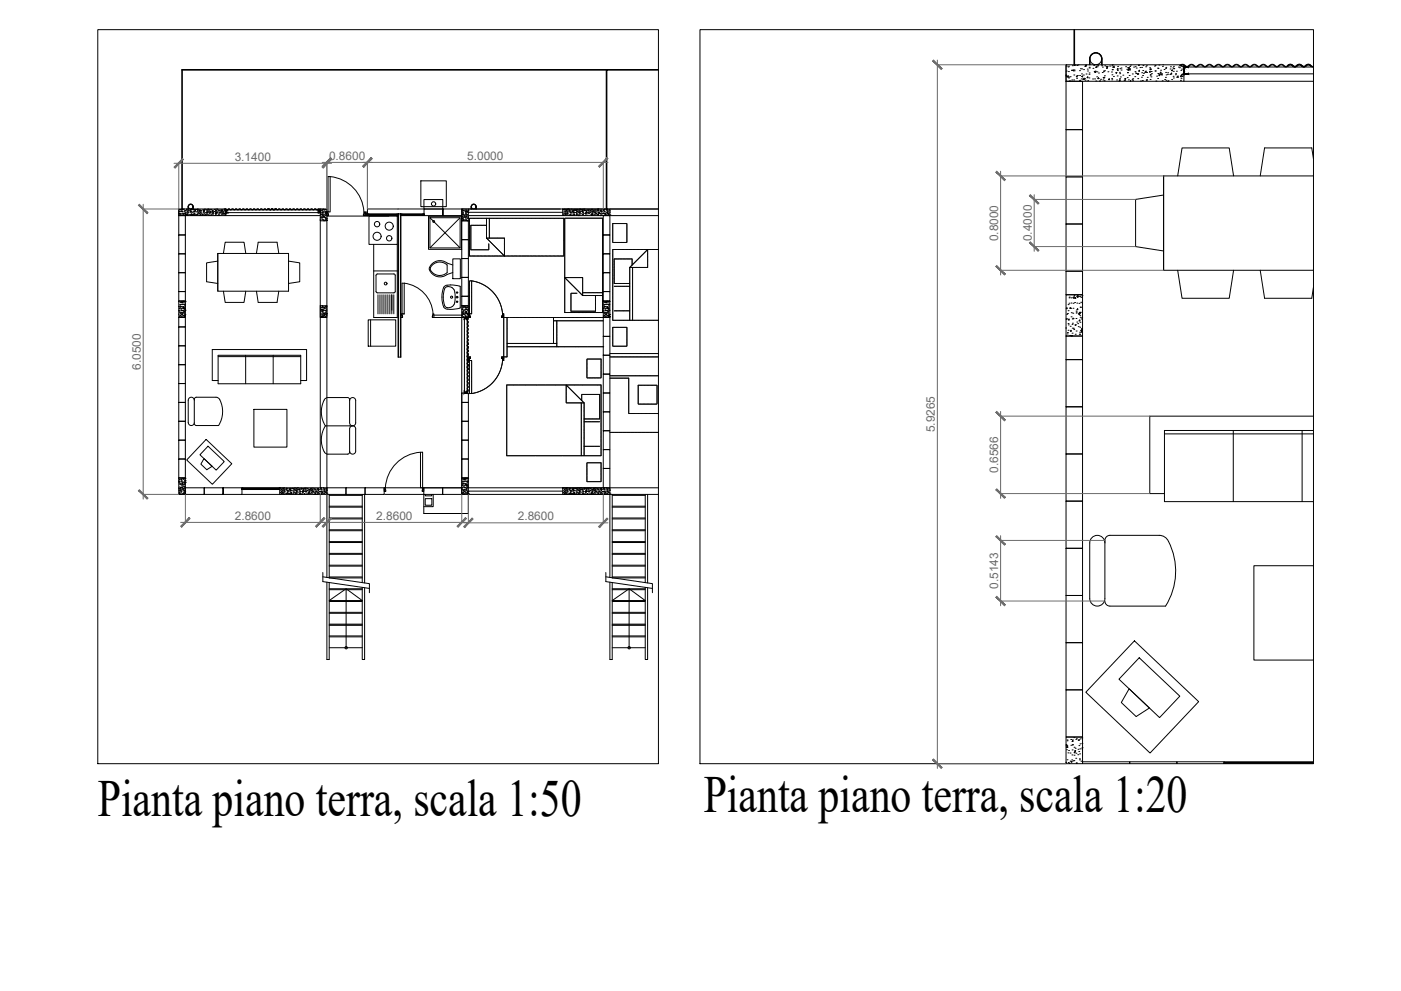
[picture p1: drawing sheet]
<svg xmlns="http://www.w3.org/2000/svg" width="594mm" height="420mm" viewBox="0 0 594 420" stroke-linecap="round" stroke-linejoin="round" font-family="sans-serif">
<defs><g id="words">
<g font-size="22.1">
<text x="41.5" y="345.8">Pianta piano terra, scala 1:50</text>
<text x="298.4" y="344.2">Pianta piano terra, scala 1:20</text>
</g>
<g font-size="5" fill="#696969">
<text x="99.5" y="68.2">3.1400</text>
<text x="139.5" y="67.8">0.8600</text>
<text x="198.1" y="67.8">5.0000</text>
<text x="423.2" y="102.3" transform="rotate(-90 423.2 102.3)">0.8000</text>
<text x="437.5" y="102.2" transform="rotate(-90 437.5 102.2)">0.4000</text>
<text x="59.7" y="156.8" transform="rotate(-90 59.7 156.8)">6.0500</text>
<text x="396.4" y="183.3" transform="rotate(-90 396.4 183.3)">5.9265</text>
<text x="423.2" y="200.5" transform="rotate(-90 423.2 200.5)">0.6566</text>
<text x="99.6" y="220.4">2.8600</text>
<text x="159.6" y="220.4">2.8600</text>
<text x="219.6" y="220.6">2.8600</text>
<text x="423.2" y="249.7" transform="rotate(-90 423.2 249.7)">0.5143</text>
</g>
</g></defs>
<!-- layer: A-FLOR-FTPT -->
<path d="M455.5 12.6v14.9M257.2 29.6h-180v59M279.2 29.6h-22v59" fill="none" stroke="#000" stroke-width=".7"/>
<!-- layer: A-FURN -->
<g fill="none" stroke="#000" stroke-width=".42">
<path d="M462 27.5a5.1 5.1 0 0 1 .6-4.2 2.65 2.65 0 0 1 2.9-.8 2.65 2.65 0 0 1 1.8 2.5v2.5M467.2 25v2.5M467.2 25a2.5 2.5 0 0 0-2.5-2.5 2.5 2.5 0 0 0-2.5 2.5v2.5M502 34.5h55M178.5 76.7h10.7v10.9h-10.7zM493.4 74.6v40h63.6M493.4 74.6v40M493.4 74.6h63.6M499.4 74.6l1.8-11.9h20l1.9 11.9M557 67.3l-.8-4.6h-20l-1.8 11.9M79.8 87.6a1.06 1.06 0 0 1 1-1.1 1.06 1.06 0 0 1 1.1 1.1v1M79.8 87.6v1"/>
<path d="M79.8 87.6a1 1 0 0 1 1-1 1 1 0 0 1 1 1M81.8 87.6v1M95.8 91.4h40M135.8 92.8v114M138.6 92.8v114M138.8 91.6h26M155.8 91.4h13.2M155.8 88.6h24M156.5 91.6h12v12h-12zM169.8 91.4h10M179.8 84.6h8v4h-8zM181.7 91.7h14v14h-14z"/>
<path d="M182.3 92.3h12.8v12.8h-12.8zM182.3 92.3l12.8 12.8M195.1 92.3l-12.8 12.8M198.6 88.6h58.6M198.6 90h40M198.8 91.4h39.8M199.8 87.6v1M199.8 87.6a1.06 1.06 0 0 1 1.1-1.1 1.06 1.06 0 0 1 1 1.1v1M199.9 87.6a1 1 0 0 1 1-1 1 1 0 0 1 1 1M201.9 87.6v1M258.6 91.4h20.6M258.6 88.6h20.6"/>
<path d="M493.4 82.7l-11.9 1.8v20l11.9 1.9M92.3 107.5h30.1v16h-30.1zM92.3 110.7l-4.7 .7v8l4.7 .8M92.3 107.5v16M94.7 107.5l.8-4.8h8l.7 4.8M108.7 107.5l.8-4.8h8l.7 4.8M122.4 110.7l4.7 .7v8l-4.7 .8M158.5 103.6v31h10v-31M158.5 114.9h10M159.6 116.3h7.8v7.7h-7.8zM183.3 112.4a4.5 4.5 0 0 1 6.3 0v3.1a4.3 4.3 0 0 1-7.1-1.6zM192 112.4l-2.4-.8a4.6 4.6 0 0 0-7.5 2.8 4.9 4.9 0 0 0 7.5 1.9l2.4-.7"/>
<path d="M192 109.8h3.2v8.4h-3.2zM499.4 114.6l1.8 11.9h20l1.9-11.9M534.4 114.6l1.8 11.9h20l.8-4.7M94.7 123.5l.8 4.7h8l.7-4.7M108.7 123.5l.8 4.7h8l.7-4.7M156.1 135.6h11.7v11.2h-11.7zM157.1 135.6v11.2M160.3 125v8.1M161.1 125v8.1M162 125v8.1M162.8 125v8.1M163.6 125v8.1"/>
<path d="M164.5 125v8.1M165.3 125v8.1M166.1 125v8.1M167 125v8.1M170.5 120.1h.9v13h-.9zM188 126l.5 3.5M188.5 122.5l-.5 3.5M188.5 122.5a2.39 2.39 0 0 1 2.4-.9 2.39 2.39 0 0 1 1.8 1.7 8.5 8.5 0 0 1-.7 6.5 2.19 2.19 0 0 1-3.5-.3M195.2 121.5a8.7 8.7 0 0 0-6.8 0 10.2 10.2 0 0 0 .2 9.2 9.8 9.8 0 0 0 6.6-.3v-8.9M195.8 134.6v72M92.5 150.6h35v12.1h-35zM92.5 151.2h35"/>
<path d="M104.2 150.6v12.1M115.8 150.6v12.1M82.4 169.7a1.29 1.29 0 0 0-1.3-1.3 1.29 1.29 0 0 0-1.3 1.3v9.4a1.28 1.28 0 0 0 1.3 1.3 1.28 1.28 0 0 0 1.3-1.3v-9.8l.2-.6 .7-.3 9.1 .2a10.1 10.1 0 0 1 .3 11.8h-9.5l-.6-.2-.2-.6M92.5 161.3h-2.5v-13.1h40v13.1h-2.5M107.7 173.6h14v16h-14zM148.2 179.3v-9.9l-.2-.6-.6-.2-9.1 .1a10.1 10.1 0 0 0-.3 11.8M148.3 169.8a1.29 1.29 0 0 1 1.2-1.2 1.29 1.29 0 0 1 1.3 1.2v9.5a1.28 1.28 0 0 1-1.3 1.3 1.28 1.28 0 0 1-1.2-1.3M557 176.4h-69.5v32.9h6.3M86.5 194.4l3.4 3.3-2.2 1.5-2.5-2.4zM87.4 186.3l10.9 10.3-8.2 8.7-10.9-10.3zM88.2 189.2l6.9 6.5-3.4 3.6-6.9-6.5zM138 180.6h11.5"/>
<path d="M138 180.6a10.1 10.1 0 0 0 .3 11.8l9.1 .2 .6-.3 .2-.6v-9.9M148.3 181.8a1.28 1.28 0 0 1 1.2-1.2 1.28 1.28 0 0 1 1.3 1.2v9.5a1.29 1.29 0 0 1-1.3 1.2 1.29 1.29 0 0 1-1.2-1.2M493.8 184h63.2M523 182.5v30.2M552.2 182.5v30.2M557 182.5h-63.2v30.2h63.2M102.6 206.8h16M102.6 209.6h16M138.6 209.6v35.2M139.6 209.6v35.4h14M139.6 210h14M139.6 214.6h14"/>
<path d="M139.6 215h14M139.6 219.6h14M153.6 209.6v37.4M154.6 209.6v37.6M162.9 206.8h32.9M163.1 209.6h16.3M179.7 209.6v8.1h18.9v-8.1M180.3 211.4h2.8v2.8h-2.8zM180.3 209.6v.6h2.8v-.6M183.7 209.6v5.2h-4M198.6 206.8h57.2M198.8 209.6h56.8"/>
<path d="M198.8 208.2h39.8M258.6 206.8h20.6M259.6 209.6v35.4h14M259.6 210h14M259.6 214.6h14M259.6 215h14M259.6 219.6h14M273.6 209.6v37.4M274.6 209.6v37.6M279.2 209.6h-20.6v35.2M139.6 220h14M139.6 224.6h14"/>
<path d="M139.6 225h14M139.6 229.6h14M139.6 230h14M139.6 234.6h14M139.6 235h14M139.6 239.6h14M259.6 220h14M259.6 224.6h14M259.6 225h14M259.6 229.6h14M259.6 230h14M259.6 234.6h14"/>
<path d="M259.6 235h14M259.6 239.6h14M468.5 230.2a3.2 3.2 0 0 0-3.2-3.2 3.2 3.2 0 0 0-3.2 3.2v23.6a3.2 3.2 0 0 0 3.2 3.2 3.2 3.2 0 0 0 3.2-3.2v-24.7l.6-1.5 1.6-.6h20.8a5 5 0 0 1 4.7 4.1 27.7 27.7 0 0 1-2 25.9h-23.5l-1.6-.7-.6-1.5M557 239.9h-25.3v39.9h25.3M139.6 254.6l7.2-5 6.8 5M139.6 244.6h14M139.6 240h14M146.8 249.6v25M259.6 254.6l7.2-5 6.8 5M259.6 244.6h14M259.6 240h14M266.8 249.6v25"/>
<path d="M481 271.7l27.3 25.8-20.6 21.8-27.3-25.8zM483.1 278.9l17.2 16.3-8.6 9-17.2-16.2zM478.8 292l8.6 8.2-5.6 3.6-6.3-5.9zM519 323h38"/>
<circle cx="464.7" cy="25" r="2.5"/>
<circle cx="80.8" cy="87.6" r="1"/>
<circle cx="159.9" cy="95" r="1.14"/>
<circle cx="165" cy="95.9" r="1.71"/>
<circle cx="183.9" cy="86.5" r=".92"/>
<circle cx="183.9" cy="93.9" r=".4"/>
<circle cx="200.9" cy="87.6" r="1"/>
<circle cx="159.9" cy="100.2" r="1.71"/>
<circle cx="165" cy="101" r="1.14"/>
<circle cx="163.5" cy="120.2" r=".58"/>
<circle cx="191.5" cy="126" r=".45"/>
<circle cx="193.8" cy="126" r=".34"/>
<circle cx="193.8" cy="127.9" r=".29"/>
<circle cx="193.8" cy="124" r=".29"/>
<circle cx="146.8" cy="274.6" r=".5"/>
<circle cx="266.8" cy="274.6" r=".5"/>
</g>
<!-- layer: A-WALL-FULL -->
<g fill="none" stroke="#000" stroke-width=".42">
<path d="M41.5 12.6h237.7v311.2h-237.7zM296.8 12.6h260.2v311.2h-260.2zM452 27.5h50v7h-50zM452 34.5h7v20.5h-7zM452 27.5v7M502 31.3h55M546 27.8a1.3 1.3 0 0 1-2-.4 2.01 2.01 0 0 0-2.3 .7h-.6a1.96 1.96 0 0 0-3.2 0h-.6a1.96 1.96 0 0 0-3.2 0h-.6a1.96 1.96 0 0 0-3.2 0h-.6a1.96 1.96 0 0 0-3.2 0h-.6a1.96 1.96 0 0 0-3.2 0h-.6a1.96 1.96 0 0 0-3.2 0h-.6a1.96 1.96 0 0 0-3.3 0h-.5a1.96 1.96 0 0 0-3.3 0h-.5a1.96 1.96 0 0 0-3.3 0h-.5a1.96 1.96 0 0 0-3.3 0h-.6a1.78 1.78 0 0 0-2.7-.3l.2 .2a1.47 1.47 0 0 1 2.3 .3 2.04 2.04 0 0 0 2.2-.8l.8 .1a1.61 1.61 0 0 0 2.7 0 2.04 2.04 0 0 1 2.2 .8l.8-.1a1.61 1.61 0 0 1 2.7 0 2.04 2.04 0 0 0 2.2-.8l.8 .1a1.61 1.61 0 0 0 2.8 0 2.04 2.04 0 0 1 2.1 .8l.8-.1a1.61 1.61 0 0 1 2.8 0 2.04 2.04 0 0 0 2.1-.8l.8 .1a1.61 1.61 0 0 0 2.8 0 2.04 2.04 0 0 1 2.1 .8l.8-.1a1.61 1.61 0 0 1 2.8 0 2.04 2.04 0 0 0 2.2-.8l.8 .1a1.61 1.61 0 0 0 2.7 0 2.04 2.04 0 0 1 2.2 .8l1.2-.4M546 27.8a1.78 1.78 0 0 1 2.8 .3h.5a1.96 1.96 0 0 1 3.3 0h.5a1.78 1.78 0 0 1 2.8-.3M546 27.8l.2 .2M546.2 28a1.47 1.47 0 0 1 2.3 .3 2.04 2.04 0 0 0 2.2-.8l.8 .1a1.61 1.61 0 0 0 2.7 0l.8-.1 .7 .5M555.7 28l1.3 .4h-55M555.9 27.8l1.1 .3"/>
<path d="M555.9 27.8l-.2 .2M452 55h7v20h-7zM452 75h7v20h-7zM75.8 88.6h20v2.8h-20zM75.8 91.4h2.8v8.2h-2.8zM75.8 99.6h2.8v8h-2.8zM75.8 88.6v2.8M95.8 90.2h39.3M95.8 89h39.3M99.1 88.7l.4 .2a.82 .82 0 0 1 1.4 0h.2a.82 .82 0 0 1 1.3 0h.2a.82 .82 0 0 1 1.3 0h.2a.82 .82 0 0 1 1.4 0h.1a.82 .82 0 0 1 1.4 0h.2a.82 .82 0 0 1 1.3 0l.3-.2M99.1 88.7l-.7-.2a.81 .81 0 0 1-1.3 0h-.2a.81 .81 0 0 1-1.3 0l-.5 .2 1.2 .3 .8-.4 .7 .4 .8-.4 .8 .4 .7-.4 .8 .4 .8-.4 .7 .4 .8-.4 .7 .4 .8-.4 .8 .4 .7-.4 .8 .4 .8-.4 .7 .4 .8-.4 .7 .4 .8-.4 .8 .4 .7-.4 .6 .4 .6-.2M108.8 88.7l.6-.2a.81 .81 0 0 0 1.4 0l.5 .2"/>
<path d="M111.3 88.7l.4 .2a.82 .82 0 0 1 1.4 0l.3-.2M113.4 88.7l.6-.2a.81 .81 0 0 0 1.4 0h.1a.81 .81 0 0 0 1.4 0l.5 .2M113.4 88.7l.1 .1M113.5 88.8h3.8M117.3 88.7v.1M117.4 88.7l.4 .2a.82 .82 0 0 1 1.4 0h.2a.82 .82 0 0 1 1.3 0l.3-.2M121 88.7l.6-.2a.81 .81 0 0 0 1.4 0l.5 .2M123.4 88.7l.5 .2a.82 .82 0 0 1 1.4 0h.1a.82 .82 0 0 1 1.4 0h.2a.82 .82 0 0 1 1.3 0h.2a.82 .82 0 0 1 1.3 0h.2a.82 .82 0 0 1 1.4 0h.1a.82 .82 0 0 1 1.4 0l.3-.2M133.2 88.7l.6-.2a.81 .81 0 0 0 1.4 0l.4 .2-1.2 .3-.7-.4-.8 .4-.8-.4-.7 .4-.8-.4-.8 .4-.7-.4-.8 .4-.7-.4-.8 .4-.8-.4-.7 .4-.8-.4-.7 .4-.8-.4-.8 .4-.7-.4-.8 .4-.8-.4-.7 .4-.8-.4-.6 .4-.5-.2M134.9 89.1h.9v.9h-.9zM134.9 89.1l.9 .9M135.8 89.1l-.9 .9"/>
<path d="M135.8 88.6h2.8v5h-2.8zM138.6 89.9h.5l.2 1.5h-.7zM154.3 89.9h.5v1.5h-.7zM154.8 89.9v1.5h1v-1.5h-1l1 1.5M155.8 89.9l-1 1.5M168.8 91.4v60h1.2v-60M179.8 88.6v2.8h8v-2.8h8v2.8h-8v-2.8zM195.8 88.6h2.8v5h-2.8zM195.8 93.6h2.8v8h-2.8zM196.4 88.6h1.8M238.6 88.6h20v2.8h-20zM255.8 99.6h2.8v8h-2.8z"/>
<path d="M255.8 91.4h2.8v8.2h-2.8zM452 95h7v20h-7zM75.8 107.6h2.8v8h-2.8zM75.8 115.6h2.8v8h-2.8zM195.5 105.7h.3M195.8 101.6h2.8v8h-2.8zM195.8 117.6h2.8v8h-2.8zM195.8 109.6h2.8v8h-2.8zM255.8 107.6h2.8v8h-2.8zM255.8 115.6h2.8v8h-2.8zM452 115h7v10h-7zM75.8 127.6h2.8v7h-2.8z"/>
<path d="M75.8 134.6h2.8v4h-2.8zM75.8 138.6h2.8v8h-2.8zM75.8 123.6h2.8v4h-2.8zM135.8 129.6h2.8v5h-2.8zM170 133.1h.5l.2 1.5h-.7zM183.5 133.1h.5v1.5h-.7zM184 133.6h11.8M184 134.6h11.8M195.8 134.6h2.8h-2.8M195.8 129.6h2.8v5h-2.8zM195.8 125.6h2.8v4h-2.8zM196.9 135.4v31.2"/>
<path d="M198.1 135.4v31.2M198.3 138.5v6.9M198.3 135.5l.3-.4-.3-.5-.2 1.2 .4 .8-.4 .8 .4 .7-.2 .4M198.3 135.5l-.1 .5a.84 .84 0 0 1 0 1.4v.1a.84 .84 0 0 1 0 1.4v.2a.84 .84 0 0 1 0 1.3v.2a.84 .84 0 0 1 0 1.3v.2a.84 .84 0 0 1 0 1.4v.1a.84 .84 0 0 1 0 1.4v.1a.84 .84 0 0 1 0 1.4l.4 .8-.3 .4M255.8 127.6h2.8v7h-2.8zM255.8 134.6h2.8v8h-2.8zM255.8 123.6h2.8v4h-2.8zM452 125h7v17.5h-7zM75.8 154.6h2.8v8h-2.8zM75.8 146.6h2.8v8h-2.8zM169 151.4v-60.7h.8v60.7M198.3 156.8v.1"/>
<path d="M198.3 145.4v11.4M198.3 158.3v8.4M198.3 156.8v1.5M198.3 145.3v.1M198.3 147.7l-.1 .5a.84 .84 0 0 1 0 1.4v.1a.84 .84 0 0 1 0 1.4v.1a.84 .84 0 0 1 0 1.4v.2a.84 .84 0 0 1 0 1.3v.2a.84 .84 0 0 1 0 1.3l.4 .8-.3 .5M198.3 156.9l-.1 .4a.85 .85 0 0 1 0 1.4v.2a.84 .84 0 0 1 0 1.3v.2a.84 .84 0 0 1 0 1.4v.1a.84 .84 0 0 1 0 1.4v.1a.84 .84 0 0 1 0 1.4v.2a.84 .84 0 0 1 0 1.3l.1 .3M255.8 142.6h2.8v8h-2.8zM255.8 150.6h2.8v8h-2.8zM255.8 158.6h2.8v8h-2.8zM452 142.5h7v10h-7zM452 152.5h7v20h-7zM75.8 178.6h2.8v8h-2.8z"/>
<path d="M75.8 170.6h2.8v8h-2.8zM75.8 162.6h2.8v8h-2.8zM195.8 166.6h2.8v4h-2.8zM195.8 178.6h2.8v8h-2.8zM195.8 170.6h2.8v8h-2.8zM255.8 166.6h2.8v8h-2.8zM255.8 174.6h2.8v8h-2.8zM452 172.5h7v20h-7zM75.8 194.6h2.8v8h-2.8zM75.8 186.6h2.8v8h-2.8zM195.8 186.6h2.8v8h-2.8zM195.8 194.6h2.8v8h-2.8z"/>
<path d="M255.8 198.6h2.8v8.2h-2.8zM255.8 182.6h2.8v8h-2.8zM255.8 190.6h2.8v8h-2.8zM452 192.5h7v20h-7zM75.8 202.6h2.8v7h-2.8zM78.6 206.8h8v2.8h-8zM86.6 206.8h8v2.8h8v-2.8h-8v2.8h-8zM118.6 206.8h20v2.8h-20zM138.6 206.8h8.1v2.8h-8.1zM146.7 206.8h8.1v2.8h-8.1zM154.8 206.8h8.1v2.8h-8.1zM162.9 206.8h.5l.2 1.6h-.7z"/>
<path d="M179.2 206.8h.5v1.6h-.7zM179.7 206.8h8v2.8h-8zM187.7 206.8h8v2.8h-8zM195.8 202.6h2.8v7h-2.8zM238.6 206.8h20v2.8h-20zM255.8 209.6h2.8M452 212.5h7v20h-7zM452 232.5h7v20h-7zM136.9 244.6l19.7 2.9v3.8M136.9 242.7v3.9l19.7 2.9M256.9 244.6l19.7 2.9v3.8M256.9 242.7v3.9l19.7 2.9"/>
<path d="M452 252.5h7v20h-7zM452 272.5h7v20h-7zM452 292.5h7v20h-7zM452 323.8v-11.3h7v11.3v-.8h20v.8v-.8h20v.8v-.8h20v.8"/>
</g>
<g fill="#000" stroke="#000" stroke-width=".42">
<path d="M503.9 31l.1 .3zM503.9 31l.1 .3zM502 31.3h2zM502 31.3h1.9zM502 31v.3zM502 31l.1 .3zM502.1 29.4l.1 1.5zM502.1 29.4l.1 1.5zM502.1 28.8l.1 .6zM502.1 28.8l.1 .6zM502 28.4v.3zM502 28.4l.1 .3zM502 28.4h2zM502.1 28.4h1.9zM504 28.4v.3zM503.9 28.4l.1 .3z"/>
<path d="M95.8 90.2h.8zM95.8 90.2l.7-.1zM95.8 89.4v.6zM95.8 89.4v.6zM95.8 89.2v.2zM95.8 89.2v.2zM95.8 89h.8zM95.8 89h.8z"/>
<path d="M135.1 90.1h.7zM135 90.2h.8zM135.7 89.4v.6zM135.7 89.4l.1 .6zM135.7 89.1l.1 .3zM135.7 89.1l.1 .3zM135.1 89h.7zM135 89h.8z"/>
<path d="M196.9 134.6v.8zM196.9 134.6v.8zM197.1 134.7h.6zM197.1 134.7h.6zM197.7 134.7h.2zM197.7 134.7h.2zM198.1 134.6v.8zM198.1 134.6v.8z"/>
<path d="M196.9 165.8v.8zM196.9 165.8v.8zM197.1 166.6h.6zM197.1 166.6h.6zM197.7 166.6h.2zM197.7 166.6h.2zM198.1 165.9v.7zM198.1 165.9v.7z"/>
</g>
<!-- layer: A-FLOR-PATT -->
<g fill="#000" stroke="#000" stroke-width=".42">
<path d="M155.8 90.7l.1 .5zM155.8 90.7l.1 .5z"/>
<path d="M155.8 91.2h.3zM155.8 91.2h.3z"/>
<path d="M168.9 90.7l.1 .5zM168.9 90.7l.1 .5z"/>
<path d="M168.7 91.2h.3zM168.7 91.2h.3z"/>
<path d="M169.8 90.7l.1 .5zM169.8 90.7l.1 .5z"/>
<path d="M169.8 91.2h.3zM169.8 91.2h.3z"/>
<path d="M179.8 90.7v.5zM179.8 90.7v.5z"/>
<path d="M179.5 91.2h.3zM179.5 91.2h.3z"/>
<path d="M102.6 207.1l.1 .4zM102.6 207.1l.1 .4z"/>
<path d="M102.6 207l.3 .1zM102.6 207l.3 .1z"/>
<path d="M102.6 207.5h.3zM102.6 207.5h.3z"/>
<path d="M118.3 207l.3 .1zM118.3 207l.3 .1z"/>
<path d="M118.6 207.1v.4zM118.6 207.1v.4z"/>
<path d="M118.3 207.5h.3zM118.3 207.5h.3z"/>
<path d="M519 323.5l.9 .1zM519 323.5l.9 .1z"/>
</g>
<!-- layer: A-GLAZ-FULL -->
<g fill="none" stroke="#000" stroke-width=".42">
<path d="M155.8 90.7h13.1l.1 .5h-13.1v-.5v.5h.2M155.8 88.6v2.8M156 90.8h.5v.3h-.5zM156.3 90.9v.1M156.3 90.9h12.1M168.2 90.8h.6v.3h-.6zM168.4 90.9v.1M168.7 91.2h.1M169.8 90.7h10v.5h-9.9h.2M169.9 90.7v.5v-.5M170 90.8h.5v.3h-.5zM170.1 91.2h.1"/>
<path d="M170.3 90.9h8.9M170.3 90.9v.1M179 90.8h.6v.3h-.6zM179.2 90.9v.1M179.5 91.2h.1M102.6 207h16zM102.7 207.1l.2 .4M102.7 207.1h.6v.3h-.6zM103.1 207.2l14.9 .1zM117.8 207.2l.6-.1v.3l-.6-.1M118.6 207v.5h-16M519 323.5h38z"/>
<path d="M519.2 323.6v.2M519.9 323.5v.1"/>
</g>
<!-- layer: A-FLOR-OVHD -->
<g fill="none" stroke="#000" stroke-width=".42">
<path d="M206.3 95.5h-6.6v10.4l7.6-.1M206.3 92.5v8.4M207.5 92.5v8.4M239.6 92.5l-.1 .1M239.6 92.5h15.9v40h-16v-39.8M265.7 94.8h-5.9v8h5.9M265.8 94.8v.1M265.8 95v7.8M199.1 119.3v14.5M199.2 119.1l-.1 .1M199.3 119.1l.7 .1M200 119.3v13.8h-1.4v.7"/>
<path d="M200 119.1l.5 .1M200.5 119.2l.7 .1M201.3 119.3l.3 .1M201.6 119.4h.1M201.8 119.5l1 .3M202.9 119.8h.1M203.1 119.8l.2 .2M203.4 120h.1M206.3 100.9h7.6v7.6l-.2-.2M206.3 100.9l.3 .4M206.7 101.3l.5 .5M207.2 101.8l.1 .1"/>
<path d="M207.3 103.3v2.4M207.3 102l.3 .2M207.6 102.2l1.1 1.2M208.8 103.4l.1 .1M208.9 103.6l.2 .2M209.2 103.8l.2 .3M209.5 104.1l.3 .4M209.9 104.5l1.1 1.1M211 105.7l.4 .3M211.4 106.1l.4 .3M211.8 106.5l.1 .1M212 106.6l.1 .1"/>
<path d="M212.1 106.8l1.4 1.4M213.6 108.2l.1 .1M239.1 108.5h-.1M239.1 108.4v-15.9h-40v16h39.8M239.7 117.9l-.2-.2h7.6v7.6M239.7 117.9l.1 .1M239.8 118.1l.1 .1M240 118.2l.2 .2M240.2 118.5l.1 .1M240.4 118.6l.1 .1M240.5 118.7l.8 .8M241.3 119.5l.1 .1"/>
<path d="M241.4 119.7l.1 .1M241.6 119.8l.2 .2M267 113.4v22.4M267.2 113.2l-.2 .2M267.4 113.1h-.1M267.5 112.9l-.1 .1M267.8 112.7l-.3 .2M267.9 112.5l-.1 .1M267.9 112.5l.1-2.7h-7.6v10.4h6.6M268.2 113.4v22.4M268.3 112.1l-.2 .2M268.4 112l-.1 .1"/>
<path d="M268.6 111.9h-.1M268.7 111.7l-.1 .1M268.8 111.6l-.1 .1M269 111.5l-.1 .1M269.6 110.8l-.6 .6M269.8 110.7l-.1 .1M269.9 110.5l-.1 .1M270 110.4l-.1 .1M270.1 110.3v.1M270.4 110l-.2 .2M270.5 109.9v.1M270.7 109.7l-.1 .1"/>
<path d="M271 109.5l-.3 .2M271.1 109.3l-.1 .1M271.2 109.2l-.1 .1M271.5 108.9l-.2 .3M272 108.4l-.5 .5M272.1 108.3v.1M272.3 108.1l-.1 .1M272.5 107.9l-.2 .2M272.7 107.8h-.1M272.8 107.6l-.1 .1M273.1 107.4l-.3 .2M273.2 107.2l-.1 .1"/>
<path d="M273.3 107.1l-.1 .1M273.5 107h-.1M273.6 106.8l-.1 .1M273.7 106.7l-.1 .1M274.1 106.3l-.3 .3M274.3 106.2h-.1M274.4 106l-.1 .1M274.5 105.9l-.1 .1M274.6 105.8v7.6h-7.6M279.2 105.8h-19.4v30h19.4M198.6 134.5l.7 .1M198.6 133.8l.1 .2"/>
<path d="M198.6 134v.5M198.6 134h.7M198.6 134l.3 .2M198.6 133.1l.1 .1M198.7 133.9l-.1 .1M198.7 133.2l.2 .3 .1-.3M198.7 133.8l.1-.2 .2 .2M198.9 134.4l-.3 .2M198.9 134.2v.2M199 134h.1M199.1 133.1l-.1 .1M199.3 134.1l-.2 .2 .2 .2"/>
<path d="M199.4 134l.1 .5M199.4 134.5l.1 .1M199.5 134.5l-.1 .1M199.5 134l-.1 .1M203.6 120.1h.1M203.8 120.1l.1 .1M203.9 120.2l.8 .4M204.8 120.6l.1 .1M204.9 120.7l1.1 .6M206.1 121.4h.1M206.2 121.5l.3 .1M206.5 121.7h.1"/>
<path d="M206.7 121.8l.2 .2M207 122l.8 .7M207.9 122.7l1.1 1.1M209.1 123.9l.1 .1M209.2 124l.1 .1M209.3 124.2l.1 .1M209.5 124.3v.1M209.6 124.4l.2 .3M209.8 124.7l.3 .4M210.1 125.2l.2 .2M210.4 125.5l.1 .2M210.6 125.8l.2 .3"/>
<path d="M210.8 126.1l.1 .3M211 126.4l.3 .6M211.3 127.1l.2 .3M211.5 127.4l.4 .8M211.9 128.3l.1 .1M212 128.4l.1 .3M212.1 128.8l.1 .1M212.2 129l.1 .3M212.3 129.3l.1 .1M212.4 129.5l.1 .3M212.5 129.9v.1M212.5 130l.1 .3"/>
<path d="M212.6 130.4l.1 .1M212.7 130.6l.1 .5M212.7 134.5l.7 .1M212.7 134v.5M212.7 134l.3 .2M212.7 134h.7M212.8 131.1l.1 .5M212.9 131.7v.1M213 131.9v.1M213 134.4l-.3 .2M213 132.1l.1 .6M213 134.2l.4 .3"/>
<path d="M213.1 132.8l.1 .4M213.1 133.8l.1 .2M213.2 133.9l-.1 .1M213.2 133.2l.3 .6M213.2 133.1l-.1 .7M213.3 133.1h.3M213.4 134.1l-.4 .3M213.5 134.1l.1-.3v.7M213.5 134.5l.1 16.8M213.5 133.2l-.3 .6M213.6 134.5l-.1 .1M213.6 133.1v.7"/>
<path d="M213.6 133.1v.1M213.8 134.6h2.2M215 134.6v16.7h-1.4M216.2 134.6h39.6M234.7 136h21.1M234.7 134.6v11M236.1 136v11M241.8 120.1l.1 .1M242 120.2l.1 .1M242.1 120.3l.2 .3M242.2 124.3l-.1 7.6h10.4v-6.6M242.3 124.3h2.4"/>
<path d="M242.4 120.6l.1 .1M242.5 120.7l.1 .1M242.6 120.9l.3 .2M242.9 121.1l1 1M244 122.2v.1M244.1 122.3l.1 .1M244.2 122.5l.3 .2M244.5 122.7l.1 .1M244.6 122.9h.1M244.8 123l.2 .2M245 123.2l.1 .1M245.2 123.4v.1"/>
<path d="M245.3 123.5l.7 .8M246.1 124.3l.1 .1M246.2 124.4l.1 .1M246.3 124.6l.3 .2M246.6 124.8l.1 .1M246.7 125l.1 .1M246.9 125.1l.2 .2M247.1 124.1h8.4M247.1 125.3h8.4M260.4 131.8h6.6M260.4 121.4h6.6M265.7 138.8h-5.9v8h5.9"/>
<path d="M265.8 138.8v.1M265.8 139v7.8M198.6 152.7l.3 .2M198.6 151.9v.8M198.6 151.5v.4M198.6 151.9h.7M198.6 151.3l.3 .2M198.6 151.9l.1 .1M198.7 152.8l-.1 .1M198.7 152.1l.2 .3 .1-.3M198.7 152.7l.1-.3 .2 .3M198.9 151.8h-.1"/>
<path d="M198.9 151.5l.1 .1M199 152.9h.1M199 151.7h-.1M199 152l.1 .7M199.1 151.7h.1M199.1 152.9l.9 .1M199.1 152.9v13.8M199.2 151.5l-.1 .1M199.2 151.8h.1M199.3 151.3l-.7 .1M199.3 151.4l-.1 .1M199.4 151.3l.1 .1"/>
<path d="M199.5 151.5v.4M199.5 151.3l-.1 .1M200 153v13.7M210.8 159.7l-.1 .3M211.3 158.9l-.4 .8M211.7 158.2l-.4 .6M211.7 158.1v.1M212 157.5l-.2 .5M212.3 156.7l-.3 .8M212.5 156.1l-.2 .5M212.5 155.9v.2M212.7 151.9h.7"/>
<path d="M212.7 151.5v.4M212.7 151.3l.3 .2M212.8 154.9l-.3 1M212.8 151.9h-.1M212.9 154.3l-.1 .5M213 151.8h-.1M213 153.6l-.1 .6M213 151.5l.4 .3M213 153.4v.1M213.1 152.7l.1 .2M213.1 151.9l.1 .1M213.2 152.8l-.1 .5"/>
<path d="M213.2 152.1l.3 .6M213.2 151.9l-.1 .8M213.3 152.9h.3M213.4 151.3l-.7 .1M213.4 151.4l-.4 .3M213.5 151.3l.1 .1M213.5 151.9l.1 1M213.5 151.9l.1 .1M213.5 152.1l-.3 .6M213.6 152.8v.1M213.6 151.5l-.1 .4M213.6 151.3l-.1 .1"/>
<path d="M215 145.6h21.1M215 147h41M248.9 152.4v7.8M248.9 152.2v.1M249 152.2h5.9l-.1 8M258.6 151.3h20.6M258.6 149.9h20.6M258.6 159.3h20.6M199.1 166.7l.1 .1M200 166.7l-.7 .1M200.3 166.8h-.3M200.5 166.8h-.2"/>
<path d="M200.8 166.7l-.3 .1M201 166.7h-.1M201.6 166.5l-.5 .1M202.5 166.3l-.9 .2M202.8 166.2l-.3 .1M203.7 165.8l-.8 .3M203.9 165.7l-.1 .1M204.6 165.4l-.7 .3M204.7 165.3l-.1 .1M205 165.2l-.2 .1M205.7 164.8l-.6 .3M205.9 164.7l-.1 .1"/>
<path d="M206 164.6l-.1 .1M206.2 164.5l-.1 .1M206.3 164.4l-.1 .1M206.5 164.3l-.1 .1M206.6 164.2l-.1 .1M206.8 164.1l-.1 .1M207.1 163.9l-.3 .1M207.2 163.7l-.1 .1M207.4 163.6l-.1 .1M207.7 163.4l-.3 .2M207.8 163.3h-.1M208.1 163l-.2 .2"/>
<path d="M208.8 162.4l-.7 .6M209.2 161.9l-.4 .4M209.3 161.8l-.1 .1M209.4 161.7l-.1 .1M209.5 161.5v.1M210.3 160.5l-.7 1M210.6 160l-.2 .4M214.9 163.2h40v30h-40zM240.1 163.3v7.5h7.6M240.2 163.3l.5 .5M240.7 163.9l.5 .4M241.2 164.4l.5 .5"/>
<path d="M241.8 164.9l.5 .5M242.3 165.5l.9 .8M243.2 166.4l.1 .1M243.4 166.5l.3 .4M243.8 166.9l.1 .1M243.9 167l.3 .4M244.3 167.4l.1 .1M244.4 167.6l.9 .9M245.4 168.5v.1M245.5 168.6l.3 .4M245.9 169l.1 .1M246 169.2l.5 .5"/>
<path d="M246.5 170.8v22.4M246.6 169.7v.1M246.7 169.8l1 1M246.8 167.2l-.1 2.6M246.9 167.2h7.4v10.4h-6.6M247.7 178.8h6.6M247.7 170.8v22.4M249 160.2h5.8M258.6 160.3h8l.1 15M266.8 175.3h12.4M270.6 171.2l7.8 .1M278.4 163.3h-7.8v7.8"/>
<path d="M278.5 163.3l.1 7.8M278.6 171.2l-.1 .1M247.7 189.2h6.6M248.9 196.4v7.8M248.9 196.2v.1M249 196.2h5.9l-.1 8M258.6 183.3h20.6M249 204.2h5.8"/>
</g>
<!-- layer: A-WALL-FULL -->
<circle cx="196.6" cy="134.6" r=".17" fill="#000"/>
<!-- layer: A-FLOR-PATT -->
<g fill="none" stroke="#000" stroke-width=".42">
<path d="M452 31.9v.2M452.1 32.3h.1M452.1 30.1h.1M452.2 28h.1M452.9 28.4h.1M452.9 32.1l.1 .6-.6-.1zM453 30.4h.1M453.1 28.1h.1M453.1 33.1h.1M453.1 32.6h.1M453.4 34.5h.3M453.8 32.5h.1"/>
<path d="M454.4 29.8h.1M454.5 33.9h.1M454.7 27.8h.1M454.9 29.8l.3 .2 .1-.3-.4 .1M455.3 33.9h.1M455.3 31.8h.1M455.4 29.7h.1M455.5 30h.1M455.5 27.6h.1M455.8 27.5l-.3 .3h.4M455.8 27.5l.1 .3M456.5 33.2h.1"/>
<path d="M456.6 27.8h.1M456.7 32.6v-.4l-.3 .3 .4 .1M456.8 32h.1M457.1 27.5h.1M457.7 34.3h.1M457.7 30h.1M457.8 32h.1M457.9 34.1h.1M458.1 29.2h.1M458.5 33.4h.1M458.6 31.3h.1M458.7 32.4l.4-.2-.1 .4z"/>
<path d="M458.7 29.2h.1M459.4 31.8h.1M459.5 29.5h.1M459.7 33.2l.1 .6-.6-.1zM459.9 33.3h.1M460.1 34h.1M460.4 27.6h.1M460.4 27.8v.4h-.3zM460.5 31.4h.1M460.7 27.6l-.2 .4-.3-.2 .5-.2M461 29.3h.1M461.1 30.1h.1"/>
<path d="M461.2 34.2h.1M461.3 32.6v.4l-.3-.1zM461.7 33h.1M461.8 31.5h.1M461.8 30.9h.1M461.8 28.5h.1M461.9 28.8h.1M463.3 33.5h.1M463.5 29h.1M463.7 27.7h.1M464 30.4l.5-.2-.2 .4zM464.1 33.5h.1"/>
<path d="M464.2 30.7h.1M464.5 30.2h.1M464.6 34.3h.1M464.9 28.2l.1 .4h-.4l.3-.4M465 32.6h.1M465.1 30.5h.1M465.2 27.5h.1M465.2 28.3h.1M465.5 27.9h.1M465.7 27.5h-.6M465.7 33.3h.1M465.8 31h.1"/>
<path d="M465.9 33.4l-.1-.4-.3 .3 .4 .1M466.2 34.5l.3-.3v.3M466.7 33.6h.1M467.1 27.9h.1M467.4 30.7h.1M467.5 28.5h.1M467.7 33.9h.1M467.8 32.9l.3 .2 .2-.4-.5 .2M467.9 30.4h.1M467.9 30.1h.1M468.1 32.9h.1M468.2 34.2h.1"/>
<path d="M468.3 32.1h.1M468.4 30h.1M468.4 27.9h.1M469 28.2h.1M469.5 28.6l.1 .4-.4-.1 .3-.3M469.8 28.1l-.1 .4-.3-.2 .4-.2M469.8 30.4h.1M470.1 33.8h.1M470.4 33.8v-.4l-.3 .3 .3 .1M470.5 28h.1M471.3 30.5h.1M471.4 33.3h.1"/>
<path d="M471.4 33.8h.1M471.5 27.9h.1M471.5 31.7h.1M471.6 29.6h.1M471.7 29.5h.1M471.7 27.5h.1M472.1 32.4h.1M472.4 28l.1 .6-.6-.1zM473.5 33.9h.1M473.6 30.7l-.1 .4-.4-.2 .5-.2M473.7 32.2h.1M473.8 29.9h.1"/>
<path d="M473.9 28.2h.1M474 29l.1 .4h-.4l.3-.4M474.5 34.4h.1M474.7 30.7h.1M474.7 33.4h.1M474.8 31.2h.1M474.9 29.1h.1M474.9 33.8l.1 .3M474.9 33.8l-.3 .3 .4 .1M475.1 32.6h.1M475.4 28.8h.1M475.4 29.7h.1"/>
<path d="M476.1 31.9h.1M476.6 34h.1M476.8 34.1h.1M476.9 33.4l.5-.1-.2 .3zM477.3 28.3h.1M477.8 29.4h.1M478 32.9h.1M478.1 30.8h.1M478.1 28.7h.1M478.5 33.9h.1M478.5 28.8l.3 .2 .1-.3-.4 .1M478.6 29.4l.1 .4h-.4l.3-.4"/>
<path d="M478.8 32h.1M479.1 28.2h.1M479.2 29.1l.1 .6-.6-.1zM479.2 34.5l.3-.3v.3M479.4 27.6h.1M480.1 33.6h.1M480.1 31.4h.1M480.2 34.2h.1M480.3 33.4h.1M480.7 28.4h.1M481.2 32.5h.1M481.3 30.4h.1"/>
<path d="M481.3 28.3h.1M481.5 31h.1M481.7 31.2h.1M481.8 28.9h.1M482.3 31.4l.4-.2-.1 .4zM482.5 33.3h.1M482.5 31.4h.1M482.7 27.7h.1M482.8 27.6h.1M483.1 29.8l.1 .4-.3-.1 .3-.3M483.4 28.6h.1M483.6 34.3h.1"/>
<path d="M484 32.7h.1M484.1 28.6h.1M484.1 30.8h.1M484.4 34.1h.1M484.5 32h.1M484.6 29.9h.1M484.6 27.8h.1M484.9 31.1h.1M485.8 28.3h.1M486 30.1v.6l-.5-.1zM486.1 27.9h.1M486.2 30.7h.1"/>
<path d="M486.5 32.8h.1M486.5 33.8l-.1 .3-.3-.2 .4-.1M487.5 28.7h.1M487.6 29.3l.4-.1-.1 .3zM487.7 33.7h.1M487.7 30.2l.1 .4-.4-.1 .3-.3M487.7 32.1h.1M487.8 31.6h.1M487.8 29.5h.1M488.1 32.6h.1M488.1 30.3h.1M488.3 31.2h.1"/>
<path d="M489.5 28h.1M489.7 30.1h.1M489.8 27.8h.1M489.9 30.1h.1M490.2 34.3h.1M490.5 32.3h.1M490.9 28.9h.1M490.9 33.3h.1M491 31.2h.1M491 29.1h.1M491.4 27.6h.1M491.4 31.5h.1"/>
<path d="M491.6 31.4h.1M491.8 31.7l-.1 .4-.3-.2 .4-.2M492.1 29.8h.1M492.2 30.6l.1 .4-.3-.1 .3-.3M492.8 31.2v.6l-.5-.1zM492.8 34.3h.1M492.9 28.2h.1M493.2 27.5h.1M493.6 29.4h.1M493.8 33.7h.1M494.2 32.8h.1M494.2 29h.1"/>
<path d="M494.3 30.7h.1M494.3 28.6h.1M494.4 34.1h.1M494.5 31.8h.1M495 31.5h.1M495.1 30.8h.1M495.2 34.4v.1M495.2 34.4l.4 .1M496.1 31.5h.1M496.1 29.2h.1M496.3 28.3h.1M496.7 29.8l.5-.1-.2 .3z"/>
<path d="M496.8 31l.1 .4-.4-.1 .3-.3M496.8 33.7h.1M497.3 28.8h.1M497.4 32.4h.1M497.5 30.2h.1M497.6 33.1h.1M497.6 28.1h.1M497.6 29.2h.1M497.7 29h.1M498.4 31.7h.1M498.5 31.2h.1M498.8 30.2h.1"/>
<path d="M499 32.7l.6 .1-.1-.6-.5 .5M499.7 28.5h.1M500.1 28.7h.1M500.6 34.1h.1M500.7 32h.1M500.7 29.8h.1M500.8 27.7h.1M500.8 33.2h.1M500.9 32.2l-.1 .4-.3-.2M501 32.2l-.5 .2M501 28.2h.1M501 29.3h.1"/>
<path d="M501.3 32.4h.1M501.4 31.4v.4l-.3-.1zM501.8 31.8h.1M75.8 90.5h.1M75.8 90.4v.1M75.8 89.7h.1M75.9 88.8h.1M76 90.7l.2-.2-.2 .2M76.1 89h.1M76.2 89.8h.1M76.2 88.9h.1M76.2 90.9h.1"/>
<path d="M76.2 90.7h.1M76.3 91.4h.2M76.3 91.4h.1M76.5 90.6h.1M76.7 89.5h.1M76.8 91.2h.1M76.9 88.8h.1M77.1 89.5h.1M77.1 91.2h.1M77.1 90.3h.1M77.2 89.5h.1M77.2 89.6h.1"/>
<path d="M77.2 88.6h.1M77.3 88.7h.1M77.6 90.9h.1M77.6 88.7h.1M77.7 90.5h.1M77.7 90.4h.1M77.8 88.6h.1M78.1 91.3h.1M78.1 89.6h.1M78.1 90.4h.1M78.2 89.3h.1M78.4 91h.1"/>
<path d="M78.4 90.2h.1M78.5 89.3h.1M78.6 90.5h.1M78.7 91.1l.2-.2zM78.7 90.3h.1M78.8 89.4h.1M78.9 91h.1M79 91.2h.1M79.1 88.7l-.1 .2M79.1 88.7h.1M79.2 90.2h.1M79.2 88.7h-.1"/>
<path d="M79.3 88.7h-.2M79.4 89.3h.1M79.4 89.7h.1M79.5 91.3h.1M79.5 90.6h.1M79.7 90.8h.1M79.7 90.2h.1M79.7 90h.1M79.7 89h.1M79.7 89.2h.1M80.3 91h.1M80.4 89.2h.1"/>
<path d="M80.5 88.7h.1M80.6 91h.1M80.7 89.9h.1M80.8 89.7l-.1 .2M80.8 89.7h.1M80.8 91.4h.1M81 88.9h.1M81 90.6h.1M81 89.8h.1M81.1 88.6h.2M81.1 89h.1M81.2 88.8h.1"/>
<path d="M81.3 90.9h.1M81.3 88.6h.1M81.3 90h.1M81.3 91h.1M81.5 91.4h.1M81.7 91.1h.1M81.8 88.8h.1M81.9 89.9h.1M82 89h.1M82.1 91.2h.1M82.1 90.8l.1 .1M82.2 89.8h.1"/>
<path d="M82.2 89.7h.1M82.2 90.8h.1M82.3 91.3h.1M82.3 90.5h.1M82.3 89.6h.1M82.4 88.8h.1M82.6 88.9h.1M82.8 89.1h.1M82.8 89h.1M82.9 89.8h.1M83 91.1h.1M83.2 88.8h.1"/>
<path d="M83.5 89.8h.1M83.5 90.9h.1M83.6 91.2h.1M83.6 88.8h.1M83.6 90.3h.1M83.6 89.5h.1M83.6 88.6h.1M83.6 89.4h.1M83.8 90.6h.1M84 88.8l-.2 .2zM84.4 89.9h.1M84.4 91.2h.1"/>
<path d="M84.5 90.5h.1M84.5 89.6h.1M84.5 88.9h.1M84.6 89.2h.1M84.8 91.4h.1M84.9 89.9h.1M84.9 91h.1M84.9 90.1h.1M84.9 89.3h.1M85 91.1h.1M85 90.7h.1M85.1 89.2h.1"/>
<path d="M85.1 89.5h.1M85.4 90.4h.1M85.6 91.2h.1M85.7 91.3h.1M85.9 90.9h.1M85.9 88.9h.1M86.1 89.4h.1M86.2 90.8h.1M86.2 89.9h.1M86.2 90h.1M86.2 89.1h.1M86.4 91.2h.1"/>
<path d="M86.4 89.5h.1M86.5 90.4h.1M86.5 89.1h.1M86.6 88.9h.1M86.7 89.3l-.2 .2zM86.7 88.7h.1M86.8 91.3v.1M86.8 91.3l-.1 .1M87 91.1h.1M87 90.2h.1M87.1 91.3h.1M87.1 91h.1"/>
<path d="M87.3 89h.1M87.5 90.6h.1M87.5 89.8h.1M87.5 88.9h.1M87.6 90h.1M87.7 90.1h.1M87.7 89.2h.1M88 90.3h.1M88 91h.1M88 90.2h.1M88.1 88.7h.1M88.1 88.6h.1"/>
<path d="M88.3 89.5h.1M88.3 89.1h.1M88.4 91.4h.1M88.6 90.7h.1M88.6 89.1h.1M88.6 90h.1M88.7 91.3h.1M88.8 90.4h.1M88.8 89.6h.1M88.8 88.7h.1M88.9 90.1h.1M89.3 89h.1"/>
<path d="M89.4 89.7l-.2 .2zM89.6 91.1h.1M89.4 88.8h.1M89.5 89.9h.1M89.6 90.7h.1M90 89.1h.1M90.2 89.3h.1M90.1 91.1h.1M90.1 89.7h.1M90.1 90.5h.1M90.1 90.3h.1M90.1 89.4h.1"/>
<path d="M90.2 90.7h.1M90.2 89.8h.1M90.3 90.1h.1M90.8 88.8h.1M90.9 89.7h.1M90.9 88.7h.1M91 91.4h.1M91.2 90.5h.1M91.3 89.2h.1M91.3 90.9h.1M91.4 90.1h.1M91.4 89.3h.1"/>
<path d="M91.5 88.7h.1M91.7 90.3h.1M91.6 90.2h.1M91.8 89.5h.1M91.9 89.9h.1M92.1 90.1l-.2 .2zM92.1 91.3h.1M92.1 88.9h.1M92.3 88.6h.1M92.4 89.4h.1M92.5 91.1h.1M92.7 90.7h.1"/>
<path d="M92.7 89.9h.1M92.7 89.2h.1M92.7 89.1h.1M92.7 91.2h.1M92.8 90.3h.1M93 90.2h.1M93 90h.1M93.1 91.4h.1M93.2 91.3l-.1 .1M93.2 91.3v.1M93.4 90.2h.1M93.4 89.3h.1"/>
<path d="M93.5 88.9h.1M93.9 89.5h.1M93.7 91.1h.1M93.7 90h.1M93.9 89.1h.1M94 90.6h.1M94 89.7h.1M94 90.9h.1M94 88.9h.1M94.1 89.2h.1M94.4 90.3h.1M94.4 90.1h.1"/>
<path d="M94.5 89.7h.1M94.6 90.7l.2-.2zM94.9 89h.1M95 89.1h.1M95.2 90.6h.1M95.2 91.3h.1M95.2 90.4h.1M95.3 89.6h.1M95.3 88.7h.1M95.3 90.9h.1M95.4 89.3h.1M95.4 88.9h.1"/>
<path d="M95.5 90.6h.1M95.5 90.2h.1M95.7 90.4h.1M136 91.1h.1M135.9 89h.1M135.9 92.2h.1M135.9 89.4h.1M136 91.9h.1M136 91h.1M136.3 92.8h.1M136.3 92.1h.1M136.5 89.1h.1"/>
<path d="M136.5 93.2h.1M136.6 92.3h.1M136.6 91.5h.1M136.6 90.6h.1M136.6 90h.1M136.6 89.8h.1M136.7 90.9h.1M136.7 88.9h.1M136.7 90h.1M136.7 91.4h.1M136.8 90.8h.1M136.8 93.1h.1"/>
<path d="M136.8 89.9h.1M136.9 88.8h.2zM137 91.8h.1M137 91.9h.1M137.2 93.4h.1M137.2 93.6h.1M137.3 89.5h.1M137.3 89.9h.1M137.3 91.1h.1M137.4 88.8h.1M137.4 92h.1M137.4 89h.1"/>
<path d="M137.4 91.5l-.2 .2zM137.6 90.8h.1M137.6 92.1h.1M137.8 93h.1M137.8 92.2h.1M137.9 91.3h.1M137.9 93.5h.1M137.9 90.5h.1M137.9 92.6h.1M137.9 89.6h.1M138 88.8h.1M138 90.2h.1"/>
<path d="M138 88.9h.1M138.2 90.8h.1M138.2 91.2h.1M138.3 89.8h.1M138.3 92.9h.1M138.3 89.7h.1M138.5 90.2h.1M138.5 93.5h.1M138.5 92.5h.1M138.6 91.6h.1M195.8 92.2h.1M195.8 93.2h.1"/>
<path d="M195.9 90.9h.1M195.9 89.5h.1M196 91.5h.1M196 89.4h.1M196 93.5h.1M196 90.7h.1M196 92.6h.1M196.2 88.6h.1M196.1 91.8h.1M196.1 91h.1M196.1 90.1h.1M196.1 89.3h.1"/>
<path d="M196.2 90.4h.1M196.3 93.4h.1M196.4 93.3h.1M196.5 93.1h.1M196.5 93.3l-.2 .1M196.5 92.2h.1M196.5 91.5h.1M196.5 89.4h.1M196.5 91h.1M196.9 92h.1M196.9 89.4h.1M197.1 91.5h.1"/>
<path d="M197.1 92.1h.1M197.2 91.2h.1M197.3 93.3h.1M197.3 92.4h.1M197.4 90.6h.1M197.4 91.6h.1M197.4 90.8h.1M197.4 93h.1M197.4 89.9h.1M197.5 89.1h.1M197.5 92.4h.1M197.7 89.7h.1"/>
<path d="M197.7 93.4h.1M197.8 91.6h.1M197.8 91.1h.1M197.8 90.2h.1M197.9 89.4h.1M197.9 91.1h.1M198 91.2h.1M198.1 93.6h.1M198.1 92h.1M198.2 92.1h.1M198.3 89.5l-.2 .3zM198.6 92.7h.1"/>
<path d="M198.5 90.1h.1M198.5 89.2h.1M198.6 92.5v.2M238.6 88.9h.1M238.7 88.9h.1M238.8 90.8h.1M238.9 89.9h.1M239 90.7h.1M239.2 91.2h.1M239.2 90.4h.1M239.2 89.5h.1M239.3 88.7h.1"/>
<path d="M239.6 90.6h.1M239.6 88.9h.1M239.6 89.7h.1M239.7 90h.1M239.8 91.2h.1M239.8 90.7h.1M240 88.9h.1M240 90.8h.1M240 89.3l.2-.2zM240.3 89.6h.1M240.3 90h.1M240.3 90.5h.1"/>
<path d="M240.3 88.7h.1M240.6 88.8h.1M240.5 91h.1M240.5 90.2h.1M240.5 89.3h.1M240.6 90.5h.1M240.8 88.7h.1M240.9 88.6h.1M241.1 91.3h.1M241.1 89.7h.1M241.2 89.5h.1M241.3 89h.1"/>
<path d="M241.5 89h.1M241.5 91.3h.1M241.6 90h.1M241.8 90.3h.1M241.8 90.9h.1M241.8 90h.1M241.8 89.2h.1M242 89.8h.1M242.1 91.2h.1M242.1 88.7h.1M242.2 90.3h.1M242.5 91.4h.1"/>
<path d="M242.6 89.5h.1M242.7 89.1h.1M242.7 91.2h.1M242.8 90.2h.1M242.8 89.3h.1M242.9 89.5l-.2 .2zM243 90.1h.1M243.1 90.7h.1M243.1 89.8h.1M243.1 91.1h.1M243.1 89h.1M243.2 90h.1"/>
<path d="M243.3 89.2h.1M243.5 89.2h.1M243.7 90.8h.1M243.5 88.8h.1M243.7 91.3h.1M243.8 90.1h.1M244 89.1h.1M244.3 89h.1M244.1 89.2h.1M244.2 90.9h.1M244.4 91.3h.1M244.4 90.1h.1"/>
<path d="M244.4 90.5h.1M244.4 89.7h.1M244.4 89.1h.1M244.5 88.8h.1M244.7 90.9h.1M244.7 89.8h.1M244.9 88.8h.1M245.1 89.4h.1M245.3 90.8h.1M245.3 91.4h.1M245.3 91.4h.2M245.4 89.9h.1"/>
<path d="M245.4 89.2h.1M245.6 89h.1M245.8 90h.1M245.6 89.9l-.2 .2zM245.7 91.2h.1M245.7 90.3h.1M245.7 90.7h.1M245.7 90.2h.1M245.7 89.5h.1M245.8 88.6h.1M246 89.8h.1M246 88.9h.1"/>
<path d="M246.2 89.5h.1M246.2 88.9h.1M246.3 90.6h.1M246.7 88.8h.1M246.7 89.2h.1M246.9 91h.1M246.9 89.7h.1M247 89.7h.1M247 90.2h.1M247 89.3h.1M247.1 90.2h.1M247.1 88.7h.1"/>
<path d="M247.3 91h.1M247.2 90.4h.1M247.6 88.9h.1M247.6 88.6h.1M247.7 89.3h.1M247.9 89.2h.1M247.9 91.4h.1M247.9 90.4h.1M248.1 89.3h.1M248.3 90.8h.1M248.3 90h.1M248.3 89.1h.1"/>
<path d="M248.4 90.3l-.2 .2zM248.4 90.3h.1M248.5 90.4h.1M248.6 89.4h.1M248.7 90.2h.1M248.7 89.7h.1M248.8 91.2h.1M248.9 89h.1M249.2 89h.1M249.2 89.4h.1M249.4 90.2h.1M249.5 89.3h.1"/>
<path d="M249.5 90.2h.1M249.6 90.6h.1M249.6 89.8h.1M249.6 88.9h.1M249.8 90.4h.1M250.1 89.9h.1M250.2 89.2h.1M250.3 89.1h.1M250.4 91h.1M250.6 89.8h.1M250.7 88.8h.1M250.8 91.3h.1"/>
<path d="M250.8 89.4h.1M250.9 90.5h.1M250.9 90.9l.2-.2zM250.9 89.6h.1M250.9 88.8h.1M251.1 90.9h.1M251.1 90h.1M251.1 90.4h.1M251.4 89.4h.1M251.5 91.2h.1M251.6 89.7h.1M251.6 89.1h.1"/>
<path d="M251.7 89.9h.1M251.8 89h.1M252 90.8h.1M252.1 91.1h.1M252.2 90.3h.1M252.2 89.4h.1M252.4 90h.1M252.4 88.9h.1M252.5 90.5h.1M252.7 89.8h.1M253.1 90.4h.1M253 89.2h.1"/>
<path d="M253 90.9h.1M253.1 89.4h.1M253.4 88.8h.1M253.4 90.9h.1M253.5 90.1h.1M253.5 89.3h.1M253.5 89.5h.1M253.5 88.6h.1M253.5 88.6h.2M253.6 91.4l.2-.2zM253.6 90.6h.1M253.8 90.5h.1"/>
<path d="M254.2 90.2h.1M254.3 90.5h.1M254.3 89.6h.1M254.3 89.2h.1M254.5 90.7h.1M254.6 91.4h.1M254.6 89.1h.1M254.7 90.8h.1M254.8 89.9h.1M254.8 89.1h.1M254.9 89.6h.1M254.9 89.5h.1"/>
<path d="M255.2 89.6h.1M255.1 91.2h.1M255.2 90.6h.1M255.2 90.4h.1M255.7 89.3h.1M255.9 89.4h.1M255.9 90.5h.1M255.9 90.5h.2M256 90.4h.1M256 90.6h.1M256.1 88.9h.1M256.1 89.8h.1"/>
<path d="M256.1 88.7l-.2 .2 .2-.2M256.2 91.2h.1M256.2 89.6h.1M256.6 90.6h.1M256.6 91h.1M256.8 91.1h.1M256.8 90.2h.1M257.1 89.3h.1M257.4 88.7h.1M257.3 91.3h.1M257.4 90.4h.1M257.4 89.6h.1"/>
<path d="M257.4 90.2h.1M257.5 88.6l-.1 .1M257.5 90.1h.1M257.5 89.2h.1M257.5 88.6h.1M257.6 89.7h.1M257.8 91h.1M257.9 90.5h.1M257.9 90.7h.1M258 90.7h.1M258.1 89.1h.1M258.4 89.4h.1"/>
<path d="M258.4 90h.1M258.6 91.1h.1M75.8 133.2v.1M75.8 133.3h.1M75.8 131.7h.1M75.9 130.9h.1M75.9 129.8h.1M76 134.3h.1M76 134h.1M76 130.8h.1M76.1 133.6h.1M76.1 129.3h.1"/>
<path d="M76.1 132.5h.1M76.2 130.3h.1M76.2 132.7h.1M76.3 129.1h.1M76.3 131.7h.1M76.3 128.1h.1M76.3 128h.1M76.5 130h.1M76.4 134.5h.1M76.5 133h.1M76.6 129.9h.1M76.6 129h.1"/>
<path d="M76.6 134.6h.1M76.7 131.4h.1M76.7 128.1h.1M76.7 133.6h.1M76.7 130.7h.1M76.7 134.6h.2M76.7 134.6h.1M76.8 134.1h.1M76.8 132.6h.1M76.9 133.3h.1M76.9 131.7h.1M76.9 132.4h.1"/>
<path d="M76.9 131.6h.1M76.9 130.8h.1M77 128.1h.1M77 129.9h.1M77 131.7h.1M77 129.1h.1M77 128.2h.1M77 133.3h.1M77.2 128h.1M77.1 133.5h.1M77.1 127.7h.1M77.3 128.9h.1"/>
<path d="M77.3 128.2h.1M77.5 132.7h.1M77.4 134.3h.1M77.5 131.6h.1M77.5 130.4h.1M77.5 130.7h.1M77.5 130.5h.1M77.5 133.8h.1M77.6 129h.1M77.6 132.2h.1M77.7 128.1h.1M77.8 132.5h.1"/>
<path d="M77.8 130h.1M77.8 127.7l-.2 .2zM77.9 133h.1M77.9 127.9h.1M78.1 130.8h.1M78 130.8l.2-.2zM78 129.1h.1M78 132h.1M78 130.7h.1M78 134.3h.1M78.1 134h.1M78.1 134.3h.1"/>
<path d="M78.1 133.1h.1M78.1 131.1h.1M78.1 127.9h.1M78.2 130.6h.1M78.2 132.3h.1M78.2 131.4h.1M78.3 129.7h.1M78.3 128.9h.1M78.3 128.1h.1M78.4 131.7h.1M78.4 133.4h.1M78.5 131.5h.1"/>
<path d="M78.5 133.8h.1M78.5 133.5l-.2 .2 .2-.2M78.5 127.8h.1M78.6 129.1h.1M78.6 129v.1M135.9 130.5h.1M136.1 131.2h.1M136.1 130.3h.1M136.2 131.5h.1M136.2 134.2h.1M136.2 133.2h.1M136.3 134.4h.1"/>
<path d="M136.3 133.6h.1M136.4 132.8h.1M136.4 132.1h.1M136.4 131.9h.1M136.4 131.1h.1M136.4 130.2h.1M136.6 134.2h.1M136.6 129.6l.2 .1M136.6 133.9h.1M136.6 133.2h.1M136.7 130h.1M136.7 129.6h-.1"/>
<path d="M136.7 131.1l-.2 .3zM136.7 130.3h.1M136.8 130.2h.1M136.8 131.7h.1M136.8 129.6v.1M136.8 134.2l.2-.2zM137 131.1h.1M137 132.2l.1 .1M137.1 132.9h.1M137.1 131.6h.1M137.3 130.6h.1M137.3 133.8h.1"/>
<path d="M137.3 132.9h.1M137.5 133.3h.1M137.7 130.4h.1M137.6 131.6h.1M137.6 133.2h.1M137.6 134.3h.1M137.6 133.4h.1M137.7 132.6h.1M137.7 131.7h.1M137.7 130.1h.1M137.7 130.9h.1M137.8 130h.1"/>
<path d="M137.9 134.2h.1M138 132.8h.1M138 131.9h.1M138.1 130.3h.1M138.1 133h.1M138.1 129.8h.1M138.2 133.7h.1M138.2 131.5h.1M138.6 133.3h.1M138.4 133h.1M138.4 129.8h.1M195.8 133.7h.1"/>
<path d="M195.8 133.9h.1M195.9 133h.1M195.9 133.4h.1M195.9 131.2h.1M195.9 134.4h.1M195.9 132.2h.1M195.9 132.5h.1M195.9 130.1h.1M195.9 131.4h.1M196 130.5h.1M196 129.7h.1M196.1 131h.1"/>
<path d="M196.2 134.3h.1M196.3 132.8h.1M196.3 129.7h.1M196.4 133.3h.1M196.4 130.1h.1M196.6 131.8h.1M196.4 132.9h.1M196.5 130.5h.1M196.5 132.4h.1M196.6 131.5h.1M196.8 131.5h.1M196.8 133.1h.1"/>
<path d="M196.8 133.3h.1M197.2 130h.1M197.1 134.5h.1M197.1 134.1h.1M197.1 133.7h.1M197.2 132.9h.1M197.2 132h.1M197.2 131.4h.1M197.2 131.2h.1M197.2 130.5h.1M197.3 130.3h.1M197.3 132.5h.1"/>
<path d="M197.3 130.2h.1M197.4 134.2h.1M197.4 131h.1M197.5 132.3h.1M197.6 132.8h.1M197.8 134.1h.1M197.8 130.5h.1M197.9 133h.1M197.9 130.4h.1M197.9 129.8h.1M197.9 131.1h.1M197.9 132.1l-.2 .2z"/>
<path d="M198.1 132.8h.1M198.1 131.5h.1M198.2 131.3h.1M198.2 133.2h.1M198.1 133.2h.1M198.4 134.4h.1M198.4 134h.1M198.4 133.5h.1M198.4 133h.1M198.5 132.7h.1M198.5 131.9h.1M198.5 134.2h.1"/>
<path d="M198.5 131h.1M198.5 130.2h.1M198.6 131.1h.1M255.8 134.3h.1M255.8 130.8h.1M255.8 134h.1M255.9 132.5h.1M256 133.6h.1M256 130.3h.1M256 129.3h.1M256 132.7h.1M256.1 129.1h.1"/>
<path d="M256.1 128.1h.1M256.1 131.7h.1M256.1 128h.1M256.4 129.8h.1M256.3 134.5h.1M256.3 133h.1M256.4 129.9h.1M256.5 129h.1M256.5 134.6h.1M256.5 128.1h.1M256.5 131.4h.1M256.5 133.8h.1"/>
<path d="M256.5 130.7h.1M256.5 134.6h.2M256.6 132.6h.1M256.6 134.1h.1M256.7 131.7h.1M256.7 133.3h.1M256.7 132.4h.1M256.7 131.6h.1M256.7 130.8h.1M256.8 128.1h.1M256.8 129.9h.1M256.8 129.1h.1"/>
<path d="M256.8 131.7h.1M256.8 128.2h.1M256.9 133.3h.1M257 128h.1M256.9 133.5h.1M257 127.7h.1M257.1 128.9h.1M257.3 132.7h.1M257.2 134.3h.1M257.2 128.1l-.1 .1M257.3 131.6h.1M257.3 130.4h.1"/>
<path d="M257.3 130.7h.1M257.3 130.5h.1M257.3 133.8h.1M257.4 132.2h.1M257.4 129h.1M257.5 128.1h.1M257.6 132.5h.1M257.6 130h.1M257.6 127.7l-.2 .2zM257.7 133h.1M257.7 127.9h.1M257.9 130.8h.1"/>
<path d="M257.8 129.1h.1M257.8 132h.1M257.8 130.7h.1M257.9 134.3h.1M257.9 134h.1M257.9 133.1h.1M257.9 127.9h.1M257.9 131.1h.1M258 130.6h.1M258 130.6l-.2 .2zM258 132.3h.1M258 131.4h.1"/>
<path d="M258.1 129.7h.1M258.1 128.9h.1M258.1 128.1h.1M258.2 131.7h.1M258.2 133.4h.1M258.3 131.5h.1M258.3 133.8h.1M258.3 133.5l-.2 .2zM258.3 127.8h.1M258.5 129h.1M258.5 134.2h.1M258.5 134.4h.1"/>
<path d="M258.5 133.3h.1M452 138.8l.1 .4M452 139.2h.1M452.3 133.3h.1M452.5 130.9l-.1-.4-.3 .4h.4M452.5 135.1l-.1 .3-.3-.2 .4-.1M452.6 132.9h.1M452.9 137.2h.1M452.9 131.7h.1M452.9 129.1h.1M453 137.7h.1M453.3 128.6h.1"/>
<path d="M453.3 135.3l.1 .4-.4-.1zM453.3 126.3h.1M453.4 126h.1M453.6 130.6l.5-.1-.2 .3zM453.8 138.3h.1M454 130.8h.1M454.1 128.5h.1M454.2 134.3h.1M454.2 126.3h.1M454.3 132.6h.1M454.6 137.5h.1M454.7 139.1h.1"/>
<path d="M454.7 135.2h.1M454.8 137h.1M454.8 134.9h.1M454.9 132.8h.1M454.9 126.1h.1M455 130.7h.1M455 135.1h.1M455.1 128.6h.1M455.1 126.5h.1M455.1 139.2h.1M455.2 126l.4-.1-.1 .3zM455.3 139.7h.1"/>
<path d="M455.4 125.3h.1M455.7 128.3h.1M455.9 137.8l.4-.2-.1 .4zM456.1 126.1l.1 .4h-.4l.3-.4M456.3 135h.1M456.3 131.9h.1M456.3 132.7h.1M456.3 132.3h.1M456.6 136.5h.1M456.6 128.5h.1M456.8 126.1h.1M457 130.9l.1 .4-.4-.1 .3-.3"/>
<path d="M457 137.2h.1M457.2 125.7h-.6l.5-.6 .1 .6M457.2 138.5h.1M457.3 125.7h.1M457.4 133.2l.5-.2-.2 .4zM457.4 132.9l.6 .1-.1-.6-.4 .5M457.5 128.6h.1M457.6 132.7h.1M457.9 138.7h.1M457.9 133.7h.1M457.9 125.6h.1M457.9 136v-.3l-.3 .3 .3 .1"/>
<path d="M457.9 132.5h.1M458 136.6h.1M458 130.2h.1M458 134.5h.1M458.1 132.4h.1M458.2 130.3h.1M458.3 128.2h.1M458.3 126.1h.1M458.4 135.2h.1M458.5 139.3h.1M458.7 134.7h.1M458.8 139.6v.6l-.5-.1z"/>
<path d="M458.8 125.4h.1M459 128.5v.1M452.5 141.6h.1M452.6 141h.1M452.9 140h.1M453.6 142.2h.1M454.1 142.4h.1M454.2 140l.1 .4h-.4l.3-.4M454.4 142.5l.4-.3-.1 .3M454.6 141.3h.1M455.9 141.7h.1M456.3 140.3h.1"/>
<path d="M457.7 141.7h.1M457.8 140.9h.1M457.9 141.7h.1M458.8 140.8v-.4l-.4 .4h.4M75.8 204.3h.1M75.9 204h.1M75.8 206.9l.1 .1M75.8 207.7h.1M75.8 206.9h.1M75.9 204.8h.1M75.9 208h.1M76 203.1h.1"/>
<path d="M76 206.5h.1M76 203.3h.1M76 209.2h.1M76.2 208.6h.1M76.1 204.2l-.2 .2zM76.1 209.5h.1M76.1 205.3h.1M76.2 207h.1M76.2 208.8h.1M76.2 204.9h.1M76.4 207.1l-.2 .2zM76.5 207.6h.1"/>
<path d="M76.5 208h.1M76.5 208.5h.1M76.5 205.3h.1M76.5 206.7h.1M76.5 209.6h.1M76.6 203h.1M76.6 204h.1M76.8 206.8h.1M76.7 209h.1M76.7 208.2h.1M76.7 207.3h.1M76.8 208.5h.1"/>
<path d="M76.8 206.5h.1M76.8 205.6h.1M76.8 204.8h.1M76.9 204h.1M76.9 203.1h.1M76.9 203.2h.1M77 206.7h.1M77.1 202.7h.1M77.1 206.6h.1M77.2 205.7h.1M77.2 204.4h.1M77.4 204.9h.1"/>
<path d="M77.3 205.1h.1M77.3 209.3h.1M77.4 204.5h.1M77.4 207.7h.1M77.4 207.5h.1M77.4 206.2h.1M77.4 209.4h.1M77.5 203h.1M77.5 205.4h.1M77.5 207h.1M77.6 202.9h.1M77.6 207h.1"/>
<path d="M77.7 209.3h.1M77.8 205.6h.1M77.8 204.7h.1M77.8 208h.1M78.1 203.1h.1M78 208.3h.1M78 205.1h.1M78 208.9h.1M78 204.1h.1M78 208h.1M78 209h.1M78 207.2h.1"/>
<path d="M78.1 206.3h.1M78.1 206.5h.1M78.1 205.5h.1M78.1 204.6h.1M78.3 207.8h.1M78.2 203.8h.1M78.2 202.9h.1M78.3 209.2h.1M78.3 206.7h.1M78.4 208.3h.1M78.5 204.6h.1M78.5 202.8h.1"/>
<path d="M78.5 203.7h.1M78.5 204.4h.1M78.6 204.8h.1M118.6 206.9h.1M118.7 206.9h.1M118.8 208.8h.1M118.9 207.9h.1M119 208.7h.1M119 209.5h.1M119.2 209.2h.1M119.2 208.4h.1M119.2 207.5h.1"/>
<path d="M119.6 208.6h.1M119.6 207.7h.1M119.6 206.9h.1M119.7 208h.1M119.8 209.2h.1M119.8 208.7h.1M119.9 209.5h.1M120 207h.1M120 208.8h.1M120.2 207.1l-.2 .2zM120.3 207.6h.1M120.3 208h.1"/>
<path d="M120.3 208.5h.1M120.3 209.6h.1M120.5 206.8h-.1M120.5 209h.1M120.5 208.2h.1M120.5 207.3h.1M120.6 208.5h.1M120.6 206.8h-.2M121.1 209.3h.1M121.1 207.7h.1M121.2 207.5h.1M121.2 209.4h.1"/>
<path d="M121.3 207h.1M121.5 207h.1M121.5 209.3h.1M121.6 208h.1M121.8 208.3h.1M121.8 208.9h.1M121.8 208h.1M121.8 209h.1M121.8 207.2h.1M122.1 207.8h.1M122.1 209.2h.1M122.2 208.3h.1"/>
<path d="M122.5 209.4h.1M122.6 207.5h.1M122.7 207.1h.1M122.7 209.2h.1M122.7 207.7l.2-.2zM122.8 208.2h.1M122.8 207.3h.1M123 208.1h.1M123 209.5h.1M123.1 208.7h.1M123.1 207.8h.1M123.1 209.1h.1"/>
<path d="M123.1 207h.1M123.2 208h.1M123.3 207.2h.1M123.5 207.2h.1M123.7 208.8h.1M123.6 209.3h.1M123.8 208.1h.1M123.9 209.4h.1M124 207.1h.1M124.3 207h.1M124.1 207.2h.1M124.2 208.9h.1"/>
<path d="M124.4 209.4h.1M124.4 208.1h.1M124.4 208.5h.1M124.4 207.7h.1M124.4 207.1h.1M124.7 208.9h.1M124.7 207.8h.1M124.8 206.8h.1M125.1 207.5h.1M125.2 209.5h.1M125.3 208.8h.1M125.4 207.9h.1"/>
<path d="M125.4 207.2h.1M125.5 209.3h.1M125.6 207h.1M125.6 207.9l-.2 .2zM125.7 209.2h.1M125.7 208.3h.1M125.7 208.7h.1M125.7 208.2h.1M125.7 207.5h.1M125.8 208l-.2 .1M126 207.8h.1M126 206.9h.1"/>
<path d="M126.2 206.9h.1M126.2 207.5h.1M126.3 208.7h.1M126.6 209.5h.1M126.7 207.2h.1M126.9 207.5v.2M126.9 207.5l.1 .2M126.9 209h.1M127 207.7h.1M127 208.2h.1M127 207.3h.1M127.1 208.2h.1"/>
<path d="M127.3 209h.1M127.2 208.4h.1M127.2 209.4h.1M127.3 209.4h.1M127.6 207h.1M127.7 207.3h.1M127.9 207.2h.1M127.9 209.4h.1M127.9 208.4h.1M127.9 209.6h.1M128.1 207.3h.1M128.3 208.8h.1"/>
<path d="M128.3 208h.1M128.3 207.1h.1M128.3 208.3l-.1 .2zM128.4 208.3h.1M128.5 208.4h.1M128.6 207.4h.1M128.6 208.2h.1M128.8 207.8h.1M128.8 209.2h.1M128.9 207h.1M129.1 209.6h.1M129.2 207h.1"/>
<path d="M129.2 207.4h.1M129.4 208.2h.1M129.5 207.3h.1M129.5 208.2h.1M129.5 209.5h.1M129.6 208.6h.1M129.6 207.8h.1M129.6 207h.1M129.8 208.4h.1M130 209.4h.1M130.1 207.9h.1M130.2 207.2h.1"/>
<path d="M130.3 207.1h.1M130.4 209h.1M130.6 207.8h.1M131 209.2h.1M130.8 207.4h.1M130.8 209.3h.1M130.8 208.5h.1M130.9 208.9l.2-.2zM130.9 207.6h.1M131.1 208.9h.1M131.1 208h.1M131.1 208.4h.1"/>
<path d="M131.4 207.4h.1M131.5 209.2h.1M131.6 207.7h.1M131.6 207.1h.1M131.7 207.9h.1M131.8 207h.1M132 208.8h.1M132.1 209.1h.1M132.2 208.3h.1M132.2 207.4h.1M132.4 206.9h.1M132.4 208.1v.1"/>
<path d="M132.5 208.5h.1M132.7 207.8h.1M133.1 208.4h.1M133 209.6h.1M133 207.2h.1M133 208.9h.1M133.1 207.4h.1M133.4 209h.1M133.5 208.1h.1M133.5 207.3h.1M133.5 207.5h.1M133.6 209.4l.2-.2z"/>
<path d="M133.6 209.5h.1M133.6 208.6h.1M133.8 208.5h.1M134.2 208.2h.1M134.3 208.5h.1M134.3 207.6h.1M134.3 207.2h.1M134.6 209.4h.1M134.5 208.7h.1M134.6 207.2h.1M134.7 208.8h.1M134.8 207.9h.1"/>
<path d="M134.8 207.1h.1M134.9 207.6h.1M134.9 207.5h.1M135.2 207.6h.1M135.1 209.2h.1M135.2 208.6h.1M135.2 208.4h.1M135.7 207.3h.1M135.9 207.4h.1M135.9 208.4h.1M136 209.4h.1M136 206.8l.2 .1"/>
<path d="M135.9 208.5h.1M136 208.6h.1M136.1 206.9h.1M136.1 207.8h.1M136.2 209.2h.1M136.2 206.8v.1M136.2 207.6h.1M136.5 209.6h-.1M136.6 208.6h.1M136.6 209h.1M136.6 208.7h.1M136.8 209.1h.1"/>
<path d="M136.8 208.2h.1M137.1 207.4h.1M137.2 206.8h.1M137.3 209.3h.1M137.3 208.4h.1M137.4 207.6h.1M137.4 208.2h.1M137.5 208.1h.1M137.5 207.2h.1M137.6 207.7h.1M137.8 209h.1M137.9 208.5h.1"/>
<path d="M137.9 208.7h.1M138 208.7h.1M138.1 207.1h.1M138.3 209.6h.1M138.4 207.4h.1M138.4 208h.1M138.6 209.1h.1M195.8 209.3h.1M195.8 209h.1M195.9 205.8h.1M195.9 207.5h.1M196 208.6h.1"/>
<path d="M196 205.3h.1M196 204.3h.1M196 207.7h.1M196.1 204.1h.1M196.1 206.7h.1M196.1 203.1h.1M196.1 203h.1M196.4 204.8h.1M196.2 209.5h.1M196.3 208h.1M196.4 204.9h.1M196.5 204h.1"/>
<path d="M196.5 206.4h.1M196.5 209.6h.1M196.5 203.1h.1M196.5 205.7h.1M196.5 208.8h.1M196.5 209.6h.2M196.6 209.1h.1M196.6 207.6h.1M196.7 208.3h.1M196.7 206.7h.1M196.7 207.4h.1M196.7 206.6h.1"/>
<path d="M196.8 205.8h.1M196.8 203.1h.1M196.8 204.9h.1M196.8 204.1h.1M196.8 203.2h.1M196.8 208.3h.1M197 203h.1M196.9 208.5h.1M197 202.7h.1M197.1 203.9h.1M197.3 207.7h.1M197.2 209.3h.1"/>
<path d="M197.2 203.1h.1M197.3 206.6h.1M197.3 205.4h.1M197.3 205.7h.1M197.3 208.8h.1M197.3 205.5h.1M197.4 207.2h.1M197.4 204h.1M197.5 203.1h.1M197.6 207.5h.1M197.6 205h.1M197.7 202.9h-.3l.2-.2 .1 .2"/>
<path d="M197.7 208h.1M197.7 202.9h.1M197.9 205.8h.1M197.8 204.1h.1M197.9 209.3h.1M197.9 205.7h.1M197.9 209h.1M197.9 208.1h.1M197.9 206.1h.1M197.9 206.9h.1M197.9 202.9h.1M198 205.6h.1"/>
<path d="M198 207.3h.1M198 205.6l-.2 .2zM198 206.4h.1M198.1 204.7h.1M198.1 203.9h.1M198.1 208.7l.2-.2-.2 .2M198.1 203.1h.1M198.2 206.7h.1M198.2 208.4h.1M198.3 206.5h.1M198.3 208.8h.1M198.3 202.8h.1"/>
<path d="M198.6 204h.1M198.5 209.2h.1M198.5 208.3h.1M198.5 209.4h.1M238.6 206.9h.1M238.7 206.9h.1M238.8 208.8h.1M238.9 207.9h.1M239 208.7h.1M239 209.5h.1M239.2 209.2h.1M239.2 208.4h.1"/>
<path d="M239.2 207.5h.1M239.6 208.6h.1M239.6 206.9h.1M239.6 207.7h.1M239.7 208h.1M239.8 209.2h.1M239.8 208.7h.1M239.9 209.5h.1M240 207h.1M240 208.8h.1M240 207.3l.2-.2zM240.3 207.6h.1"/>
<path d="M240.3 208h.1M240.3 208.5h.1M240.3 209.6h.1M240.5 206.8h-.1M240.5 209h.1M240.5 208.2h.1M240.5 207.3h.1M240.6 208.5h.1M240.6 206.8h-.2M241.1 209.3h.1M241.1 207.7h.1M241.2 207.5h.1"/>
<path d="M241.3 209.4h.1M241.3 207h.1M241.5 207h.1M241.5 209.3h.1M241.6 208h.1M241.8 208.3h.1M241.8 208.9h.1M241.8 208h.1M241.8 209h.1M241.8 207.2h.1M242.1 207.8h.1M242.1 209.2h.1"/>
<path d="M242.2 208.3h.1M242.5 209.4h.1M242.6 207.5h.1M242.7 207.1h.1M242.7 209.2h.1M242.8 208.2h.1M242.8 207.3h.1M242.9 207.5l-.2 .2zM243 208.1h.1M243 209.5h.1M243.1 208.7h.1M243.1 207.8h.1"/>
<path d="M243.1 209.1h.1M243.1 207h.1M243.2 208h.1M243.3 207.2h.1M243.5 207.2h.1M243.7 208.8h.1M243.7 209.3h.1M243.8 208.1h.1M243.9 209.4h.1M244 207.1h.1M244.3 207h.1M244.1 207.2h.1"/>
<path d="M244.2 208.9h.1M244.4 209.4h.1M244.4 208.1h.1M244.4 208.5h.1M244.4 207.7h.1M244.4 207.1h.1M244.7 208.9h.1M244.7 207.8h.1M244.9 206.8h.1M245.1 207.5h.1M245.2 209.5h.1M245.3 208.8h.1"/>
<path d="M245.4 207.9h.1M245.4 207.2h.1M245.5 209.3h.1M245.6 207h.1M245.6 208.1h.1M245.6 207.9l-.2 .2zM245.7 209.2h.1M245.7 208.3h.1M245.7 208.7h.1M245.7 208.2h.1M245.7 207.5h.1M246 207.8h.1"/>
<path d="M246 206.9h.1M246.2 207.5h.1M246.2 206.9h.1M246.3 208.7h.1M246.6 209.5h.1M246.7 207.2h.1M246.9 207.5v.2M246.9 207.5l.1 .2M246.9 209h.1M247 207.7h.1M247 208.2h.1M247 207.3h.1"/>
<path d="M247.1 208.2h.1M247.3 209h.1M247.2 208.4h.1M247.2 209.4h.1M247.3 209.4h.1M247.6 207h.1M247.7 207.3h.1M247.9 207.2h.1M247.9 209.4h.1M247.9 208.4h.1M247.9 209.6h.1M248.1 207.3h.1"/>
<path d="M248.3 208.8h.1M248.3 208h.1M248.3 207.1h.1M248.4 208.3l-.2 .2zM248.4 208.3h.1M248.5 208.4h.1M248.6 207.4h.1M248.7 208.2h.1M248.8 207.8h.1M248.8 209.2h.1M248.9 207h.1M249.1 209.6h.1"/>
<path d="M249.2 207h.1M249.2 207.4h.1M249.4 208.2h.1M249.5 207.3h.1M249.5 208.2h.1M249.5 209.5h.1M249.6 208.6h.1M249.6 207.8h.1M249.6 207h.1M249.8 208.4h.1M250 209.4h.1M250.1 207.9h.1"/>
<path d="M250.2 207.2h.1M250.3 207.1h.1M250.4 209h.1M250.6 207.8h.1M251 209.2h.1M250.8 209.3h.1M250.8 207.4h.1M250.9 208.5h.1M250.9 208.9l.2-.2zM250.9 207.6h.1M251.1 208.9h.1M251.1 208h.1"/>
<path d="M251.1 208.4h.1M251.4 207.4h.1M251.5 209.2h.1M251.6 207.7h.1M251.6 207.1h.1M251.7 207.9h.1M251.8 207h.1M252 208.8h.1M252.1 209.1h.1M252.2 208.3h.1M252.2 207.4h.1M252.4 206.9h.1"/>
<path d="M252.4 208.1v.1M252.5 208.5h.1M252.7 207.8h.1M253.1 208.4h.1M253 209.6h.1M253 207.2h.1M253 208.9h.1M253.1 207.4h.1M253.4 209h.1M253.5 208.1h.1M253.5 207.3h.1M253.5 207.5h.1"/>
<path d="M253.6 209.4l.2-.2zM253.6 209.5h.1M253.6 208.6h.1M253.8 208.5h.1M254.2 208.2h.1M254.3 208.5h.1M254.3 207.6h.1M254.3 207.2h.1M254.6 209.4h.1M254.5 208.7h.1M254.6 207.2h.1M254.7 208.8h.1"/>
<path d="M254.8 207.9h.1M254.8 207.1h.1M254.9 207.6h.1M254.9 207.5h.1M255.2 207.6h.1M255.1 209.2h.1M255.2 208.6h.1M255.2 208.4h.1M255.7 207.3h.1M255.9 207.4h.1M255.9 208.5h.1M255.9 208.5h.2"/>
<path d="M256 208.4h.1M256 206.8h.2M256 209.4h.1M256 208.6h.1M256.1 206.9h.1M256.1 207.8h.1M256.2 209.2h.1M256.2 207.6h.1M256.5 209.6h.1M256.6 208.6h.1M256.6 209h.1M256.6 208.7h.1"/>
<path d="M256.8 209.1h.1M256.8 208.2h.1M257.1 207.4h.1M257.2 206.8h.1M257.3 209.3h.1M257.4 208.4h.1M257.4 207.6h.1M257.4 208.2h.1M257.5 208.1h.1M257.5 207.2h.1M257.6 207.7h.1M257.8 209h.1"/>
<path d="M257.9 208.5h.1M257.9 208.7h.1M258 208.7h.1M258.1 207.1h.1M258.3 209.6h.1M258.4 207.4h.1M258.4 208h.1M258.6 209.1h.1M452 315.8l.3-.1-.3 .2M452.1 316.7h.1M452.2 317.9h.1M452.4 316h.1"/>
<path d="M452.4 313.7h.1M452.5 314.1h.1M452.7 316.3l.1 .6-.6-.1zM452.8 319.2h.1M453.1 318.2h.1M453.7 319.3h.1M454 313.5h.1M454.1 316h.1M454.6 317.9h.1M454.7 315.8h.1M454.8 313.7h.1M454.8 315.7h.1"/>
<path d="M455 314.4l-.1-.4-.3 .3 .4 .1M455.3 312.7h.1M455.4 316.8h.1M455.8 318.7l.1 .5-.4-.1 .3-.3M455.9 317.2h.1M456 318.6l.1-.4-.4 .2 .3 .2M456.2 313.5h.1M456.2 319.3h.1M456.4 313.2h.1M457 320h.1M457.1 317.7h.1M457.2 313.8l.5-.2-.2 .4z"/>
<path d="M457.4 318.6h.1M457.5 316.1h.1M457.8 319.6h.1M457.9 317.5h.1M457.9 315.4h.1M458 313.3h.1M458.7 317.5h.1M458.7 312.9h.1M458.8 315.2h.1M458.8 317h.1M459 317.9h.1M452 323.2l.2 .3"/>
<path d="M452 323.5h.2M452.5 322.1h.1M452.9 323.3h.1M453.4 323.8h.2M453.8 322.7h.1M454.1 323l.5-.2-.1 .4zM454.5 322.2h.1M454.5 320.1h.1M455 322.6h.1M455.4 322.5h.1M455.4 320.2h.1M456.2 321.5h.1"/>
<path d="M456.3 323.4h.1M456.6 323.5l.1 .3M456.7 323.5l-.2 .3M457.7 321.7h.1M457.8 322.2h.1M458.4 322.7h.1"/>
</g>
<!-- layer: A-DOOR-FULL -->
<path d="M139.1 74.9h.9v15h-.9zM140 74.9a15.9 15.9 0 0 1 14.3 15M170.5 133.1h.9M171.4 120.1a13.9 13.9 0 0 1 12.2 13M178.3 191.7h.9v15.1h-.9zM178.3 191.7a16 16 0 0 0-14.9 15.1" fill="none" stroke="#000" stroke-width=".42"/>
<!-- layer: A-FLOR-LEVL -->
<g fill="none" stroke="#000" stroke-width=".42">
<path d="M138.6 246.8v32.8h1v-32.6M139.6 249.6h14M139.6 250h14M139.6 254.6h14M139.6 255h14M139.6 259.6h14M153.6 249v30.6h1v-30.4M258.6 246.8v32.8h1v-32.6M259.6 249.6h14M259.6 250h14M259.6 254.6h14M259.6 255h14"/>
<path d="M259.6 259.6h14M273.6 249v30.6h1v-30.4M139.6 274.6h14M139.6 270h14M139.6 265h14M139.6 269.6h14M139.6 260h14M139.6 264.6h14M259.6 274.6h14M259.6 270h14M259.6 265h14M259.6 269.6h14"/>
<path d="M259.6 260h14M259.6 264.6h14"/>
</g>
<!-- layer: A-WALL-FULL -->
<g fill="none" stroke="#696969" stroke-width=".42">
<path d="M397.3 27.5h54.7M397.5 25.5v300.3M73.8 69.2h66.8M75.8 69.1v19.5M136.6 68.9h121.2M138.6 68.7v19.9M155.8 68.7v19.9M255.8 68.7v19.9M424.1 74.6h69.2M424.3 72.6v44M60.5 88.6h15.2M60.7 86.6v125"/>
<path d="M438.4 84.6h43.1M438.5 82.6v23.9M424.1 114.6h69.2M438.4 104.5h43.1M424.1 176.4h63.4M424.3 174.4v36.9M60.5 209.6h15.2M78.6 209.7v12M135.8 209.7v12M138.6 209.7v12M195.8 209.7v12M198.6 209.7v12.1"/>
<path d="M255.8 209.7v12.1M424.1 209.3h63.4M76.6 221.5h121.2M196.6 221.7h61.2M424.1 229.1h44.4M424.3 227.1v29.7M424.1 254.8h44.4M397.3 323.8h54.7"/>
</g>
<!-- layer: 0 -->
<g fill="#696969" stroke="#696969" stroke-width=".42">
<path d="M58.7 87l3.6 3.6 .4-.4zM59.1 86.6l3.6 3.6-4-3.2z"/>
<path d="M59.1 207.6l-.4 .4 4 3.2zM58.7 208l4 3.2-.4 .4z"/>
<path d="M77.4 67.3l-3.2 3.9 3.6-3.6zM77.4 67.3l-3.2 3.9-.4-.4z"/>
<path d="M140.2 67.3l-3.6 3.5 .4 .4zM140.2 67.3l.4 .3-3.6 3.6z"/>
<path d="M140.2 66.9l-3.2 3.9 3.6-3.5zM140.2 66.9l-3.2 3.9-.4-.3z"/>
<path d="M157.4 66.9l-3.6 3.6 .4 .3zM157.4 66.9l.4 .4-3.6 3.5z"/>
<path d="M157.4 66.9l-3.2 3.9 3.6-3.5zM157.4 66.9l-3.2 3.9-.4-.3z"/>
<path d="M253.8 70.5l.4 .3 3.2-3.9zM257.4 66.9l.4 .4-3.6 3.5z"/>
<path d="M80.2 219.5l-3.2 4 3.6-3.6zM80.2 219.5l-3.2 4-.4-.4z"/>
<path d="M137.4 219.5l-3.6 3.6 .4 .4zM137.4 219.5l.4 .4-3.6 3.6z"/>
<path d="M140.2 219.5l-3.2 4 3.6-3.6zM140.2 219.5l-3.2 4-.4-.4z"/>
<path d="M197.4 219.5l-3.6 3.6 .4 .4zM197.4 219.5l.4 .4-3.6 3.6z"/>
<path d="M200.2 219.7l-3.2 4 3.6-3.6zM200.2 219.7l-3.2 4-.4-.4z"/>
<path d="M253.8 223.3l.4 .4 3.2-4zM257.4 219.7l.4 .4-3.6 3.6z"/>
<path d="M395.5 25.9l3.6 3.6 .4-.4zM395.9 25.5l3.6 3.6-4-3.2z"/>
<path d="M395.9 321.8l-.4 .4 4 3.2zM395.5 322.2l4 3.2-.4 .4z"/>
<path d="M422.3 174.8l3.6 3.6 .4-.4zM422.7 174.4l3.6 3.6-4-3.2z"/>
<path d="M422.7 207.3l-.4 .4 4 3.2zM422.3 207.7l4 3.2-.4 .4z"/>
<path d="M422.3 73l3.6 3.6 .4-.4zM422.3 73l.4-.4 3.6 3.6z"/>
<path d="M422.7 112.6l-.4 .4 4 3.2zM422.3 113l4 3.2-.4 .4z"/>
<path d="M436.5 82.9l3.6 3.6 .4-.3zM436.5 82.9l.4-.3 3.6 3.6z"/>
<path d="M436.5 102.9l4 3.3-3.6-3.6zM436.5 102.9l4 3.3-.4 .3z"/>
<path d="M422.3 227.5l3.6 3.6 .4-.4zM422.3 227.5l.4-.4 3.6 3.6z"/>
<path d="M422.7 252.8l-.4 .4 4 3.2zM422.3 253.2l4 3.2-.4 .4z"/>
</g>
<use href="#words"/>
</svg>
